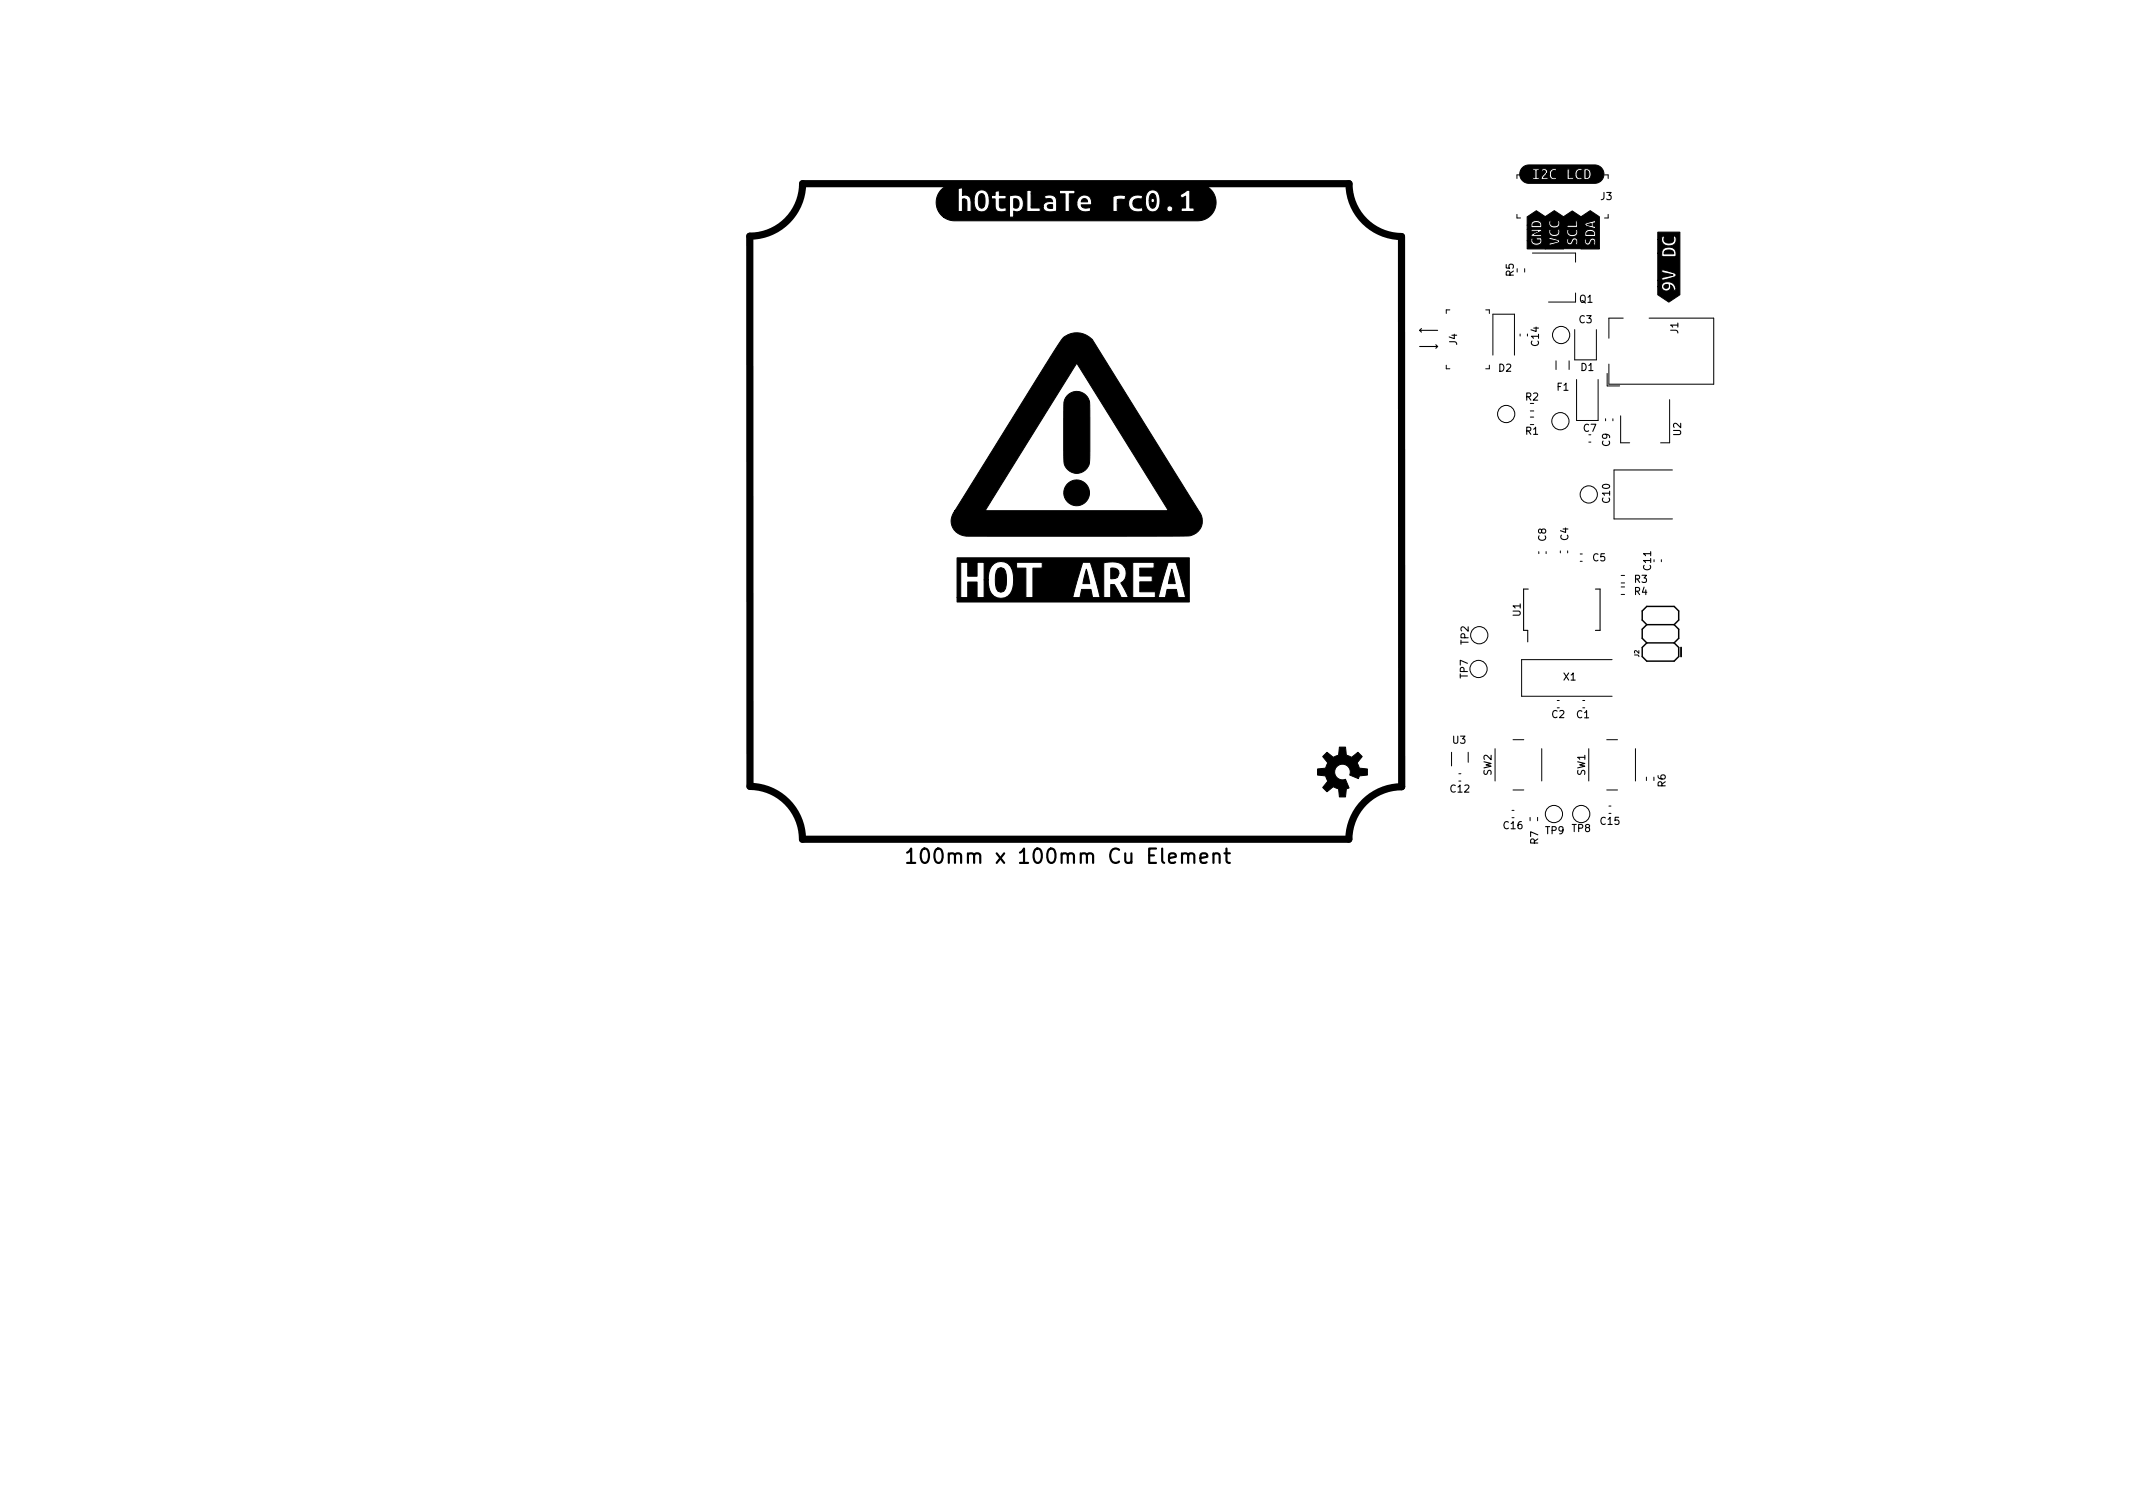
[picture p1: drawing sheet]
<svg xmlns="http://www.w3.org/2000/svg" width="297mm" height="210mm" viewBox="0 0 297 210" stroke-linecap="round" stroke-linejoin="round" font-family="sans-serif">
<defs><g id="words">
<text font-size="2.8" x="129.5" y="120.2">100mm x 100mm Cu Element</text>
<g font-size="1.4">
<text x="222.9" y="27.8">J3</text>
<text x="210.8" y="38.5" transform="rotate(-90 210.8 38.5)">R5</text>
<text x="219.9" y="45">C3</text>
<text x="220" y="42.1">Q1</text>
<text x="233.7" y="46.4" transform="rotate(-90 233.7 46.4)">J1</text>
<text x="202.9" y="48" transform="rotate(-90 202.9 48)">J4</text>
<text x="208.7" y="51.7">D2</text>
<text x="214.3" y="48.1" transform="rotate(-90 214.3 48.1)">C14</text>
<text x="220.2" y="51.6">D1</text>
<text x="212.5" y="55.8">R2</text>
<text x="216.8" y="54.4">F1</text>
<text x="212.5" y="60.5">R1</text>
<text x="220.5" y="60.1">C7</text>
<text x="224.2" y="62.1" transform="rotate(-90 224.2 62.1)">C9</text>
<text x="234.1" y="60.6" transform="rotate(-90 234.1 60.6)">U2</text>
<text x="224.2" y="70" transform="rotate(-90 224.2 70)">C10</text>
<text x="215.3" y="75.3" transform="rotate(-90 215.3 75.3)">C8</text>
<text x="218.4" y="75.2" transform="rotate(-90 218.4 75.2)">C4</text>
<text x="221.8" y="78.1">C5</text>
<text x="227.6" y="81.1">R3</text>
<text x="227.6" y="82.8">R4</text>
<text x="229.9" y="79.4" transform="rotate(-90 229.9 79.4)">C11</text>
<text x="204.5" y="89.7" transform="rotate(-90 204.5 89.7)">TP2</text>
<text x="211.7" y="85.8" transform="rotate(-90 211.7 85.8)">U1</text>
<text x="204.4" y="94.4" transform="rotate(-90 204.4 94.4)">TP7</text>
<text x="217.7" y="94.7">X1</text>
<text x="216.1" y="100">C2</text>
<text x="219.6" y="100">C1</text>
<text x="202.3" y="103.5">U3</text>
<text x="202" y="110.3">C12</text>
<text x="207.7" y="108" transform="rotate(-90 207.7 108)">SW2</text>
<text x="220.7" y="108" transform="rotate(-90 220.7 108)">SW1</text>
<text x="231.9" y="109.6" transform="rotate(-90 231.9 109.6)">R6</text>
<text x="209.4" y="115.4">C16</text>
<text x="214.2" y="117.5" transform="rotate(-90 214.2 117.5)">R7</text>
<text x="215.2" y="116.1">TP9</text>
<text x="218.9" y="115.8">TP8</text>
<text x="222.9" y="114.8">C15</text>
</g>
<text font-size=".8" x="228.3" y="91.5" transform="rotate(-90 228.3 91.5)">J2</text>
</g></defs>
<path d="M104.4 32.9a7.4 7.4 0 0 0 7.4-7.3h76.1a7.4 7.4 0 0 0 7.3 7.3v76.6a7.4 7.4 0 0 0-7.4 7.4h-76a7.4 7.4 0 0 0-7.4-7.4z" fill="none" stroke="#000" stroke-width="1"/>
<path d="M197.7 46l.3 .2M197.7 46h2.5M197.7 48.2h2.5M198 45.7l-.3 .3M200 48l.2 .2M200.2 48.2l-.2 .3M212.8 82h-.6v5.8h.5v1.6M222.2 82h.6v5.8h-.6" fill="none" stroke="#000" stroke-width=".15"/>
<path d="M126.3 118.7l.6-.5v2M128.4 118.3a.48 .48 0 0 1 .5-.1 .48 .48 0 0 1 .4 .3 1.18 1.18 0 0 1-.4 1.7 .51 .51 0 0 1-.6-.4 1.71 1.71 0 0 1 .1-1.5zM169 119a.5 .5 0 0 1 .8 .1v1.1M169 118.8v1.4M170.5 118.8h.8M170.8 118.2v1.7l.1 .2 .4 .1M126.3 120.2h1.2" fill="none" stroke="#000" stroke-width=".3"/>
<g fill="none" stroke="#000" stroke-width=".14">
<path d="M211.3 29.9v.5h.4M211.7 24.4h-.4v.5M212.3 37.4v.5M213.4 35.2h6v1.3M223.4 24.4h.6v.5M224 29.9v.5h-.6M201.4 50.8v.5h.5M201.9 43.1h-.5v.5M206.9 43.1h.5v.5M207.4 50.8v.5h-.5M207.9 49.4v-5.7h3v5.7M211.7 46.5v.3"/>
<path d="M212.7 46.5v.3M213.1 58.1h.5M213.1 57.2h.5M216.7 50.2v1.3M218.5 50.2v1.3M219.3 45.9v4.2h3v-4.2M219.4 40.8v1.3h-3.7M219.5 52.8v5.7h3v-5.7M223.6 58.3v.3M223.8 52v1.7h1.7M224.6 58.3v.3M225.7 57.9v3.8h1.3"/>
<path d="M226.1 44.3h-2v2.8M229.7 44.3h9v9.2h-14.6v-2.8M232.5 55.6v6.1h-1.3M214.3 76.8v.3M215.3 76.8v.3M217.3 76.7v.3M218.3 76.7v.3M220.1 77.1h.2M220.1 78.2h.2M221.3 61.6h.2M231.4 77.9v.3M232.9 65.4h-8.1v6.9h8.1"/>
<path d="M216.9 97.5h.2M220.4 97.5h.3M224.5 91.8h-12.6v5.1h12.6M225.8 81.2h.4M225.8 80.1h.4M225.8 82.8h.4M225.8 81.7h.4M202.1 104.7v1.9M203.2 108.8h.2M203.2 107.7h.2M204.5 104.7v1.4M208.2 104.2v4.5"/>
<path d="M210.6 112.8h.2M210.6 113.9h.2M210.7 110h1.5M210.7 103h1.5M213.1 113.8v.5M214.1 113.8v.5M214.7 104.2v4.5M221.2 104.2v4.5M223.8 110h1.4M223.8 103h1.4M224.1 112.2h.2M224.1 113.3h.2"/>
<path d="M227.8 104.2v4.5M229.3 108.2v.5M230.3 108.2v.5"/>
<circle cx="209.7" cy="57.6" r="1.2"/>
<circle cx="217.3" cy="58.6" r="1.2"/>
<circle cx="217.4" cy="46.6" r="1.2"/>
<circle cx="221.3" cy="68.8" r="1.2"/>
<circle cx="205.9" cy="93.1" r="1.2"/>
<circle cx="206" cy="88.4" r="1.2"/>
<circle cx="216.4" cy="113.3" r="1.2"/>
<circle cx="220.2" cy="113.3" r="1.2"/>
</g>
<g fill="#000" stroke="#000" stroke-width=".14">
<path d="M136.5 27l.2-.1a.79 .79 0 0 1 .5 1.1v.2a.69 .69 0 0 1-.5 .8 .79 .79 0 0 1-.5-1l.1-.8zM141.2 27.7h.1a.63 .63 0 0 1 .6 .9 .44 .44 0 0 1-.3 .4 .44 .44 0 0 1-.4-.1zM145.9 28.6l.2-.1h.5v.5a.67 .67 0 0 1-.8-.3zM150.7 27.8a.44 .44 0 0 1 .5-.1 .44 .44 0 0 1 .3 .4h-.9zM160.3 27a.44 .44 0 0 1 .7 .4v.6a.94 .94 0 0 1-.5 1 .97 .97 0 0 1-.5-1.1h.3v.2l.2 .1 .2-.1 .1-.2-.1-.2-.2-.1-.2 .1v.2h-.3l.1-.5zM131.1 26.4a2.56 2.56 0 0 1 1.8-.8h33.9a2.56 2.56 0 0 1 2.6 2.6 2.56 2.56 0 0 1-2.6 2.5h-33.9l-.7-.1-.8-.4h9.8v-.8l.4 .1 3.3-.1v-.4h-1.3v-.2h1.7a.76 .76 0 0 0 .9 .7l.9-.1v-1.3a.97 .97 0 0 0-1.3-.9l-.3 .1v.4a1.09 1.09 0 0 1 1 .1l.1 .3h-.2a.92 .92 0 0 0-1.1 .7h-1.7v-1.8h4.7v2.4h.6v-1.1h1.1a1.19 1.19 0 0 0 1.6 1.1h4v-1.1h1.6a1.24 1.24 0 0 0 1.7 1.2l.3-.1-.1-.5a1.12 1.12 0 0 1-1.3-.3l.1-.6h1.6v.3a.99 .99 0 0 0 .6 1.1 .99 .99 0 0 0 1.2-.3h1.2a.41 .41 0 0 0 .4 .4l.3-.1 .1-.3-.1-.3-.3-.1a.41 .41 0 0 0-.4 .4h-1.2l.2-.8-.1-1.2h2.9l.2 .5 .6-.3v1.7h-.6v.4h1.8v-.4h-.6v-2.5h-.4l-1 .6h-2.9a.99 .99 0 0 0-1.2-.6 .99 .99 0 0 0-.7 1.1v.4h-1.6a.86 .86 0 0 1 1.1-.3l.1-.4a1.34 1.34 0 0 0-1.9 .8v.2h-1.6v-.5h1.1l.1-.5a2.87 2.87 0 0 0-1.8 .1v2h-3.4h.3l-.1-.5a.8 .8 0 0 1-1.2-.4h1.4a1.06 1.06 0 0 0-.9-1.3 1.06 1.06 0 0 0-1.1 1.1h-1.1v-1.3h.8v-.5h-2.2v.5h-3.9v-.5h-.6v2.9h-1.1a1.25 1.25 0 0 0 .5-1.6 1.25 1.25 0 0 0-1.6-.6l-.2 .1v2.9h-9.2l-.7-.8h3.3v-1.7h.3l.3 .1v.2l.1 1.4h.5v-1.4h.4a1.18 1.18 0 0 0 1.4 1.5 1.5 1.5 0 0 0 .8-1.8h.8a2.09 2.09 0 0 0 .2 1.6 1.63 1.63 0 0 0 1.3 .1v-.5l-.7 .1-.2-.2v-.2v-.9h.9v-.5h-.9v-.6h-.6v.6h-.5v.5h-.3a1.06 1.06 0 0 0-1-1.3 1.06 1.06 0 0 0-1.1 1.2l-.1 .4h-.4a.83 .83 0 0 0-1.2-.8v-1.1l-.6 .1v3.2h-2.7a2.55 2.55 0 0 1 .4-3zM212 23.3l.4-.2 .5-.1h9.2a1.28 1.28 0 0 1 1.3 1.2 1.28 1.28 0 0 1-1.3 1.3h-9.2a1.28 1.28 0 0 1-1.2-1.7h2.1v.9h-.4v.3h1v-.3h-.4v-.9l.6-.1 .1 .2 .3-.2 .2 .1v.2l-.5 .6-.1 .4h1v-.3h-.6l.4-.5h.3a.66 .66 0 0 0 .9 .8h2.6v-.3h-.7v-.5h.8a.66 .66 0 0 0 .3 .7 .66 .66 0 0 0 .6 .1h.4a.76 .76 0 0 0 1-.7 .76 .76 0 0 0-1-.8v1.5h-.4l.2-.1-.1-.2a.51 .51 0 0 1-.7-.3 .51 .51 0 0 1 .2-.6h.5l.1-.2a.68 .68 0 0 0-.8 0 .68 .68 0 0 0-.3 .6h-.8v-.7h-.3v1.5h-1.6l.2-.1-.1-.2a.51 .51 0 0 1-.7-.3 .51 .51 0 0 1 .3-.6h.4l.1-.2a.68 .68 0 0 0-.7 0 .68 .68 0 0 0-.4 .6h-.3a.49 .49 0 0 0-.1-.7 .49 .49 0 0 0-.7 .2h-.2v-.2h-1v.3h-1.7zM212.7 30.2l1.3-.9 1.2 .9v4.5h-2.5v-1.2h.5a.79 .79 0 0 0 .7 .6 .79 .79 0 0 0 .8-.6v-.4h-.8v.3h.6a.5 .5 0 0 1-.6 .5 .5 .5 0 0 1-.4-.6v-.1l-.2-.1-.1 .4h-.5v-1.6h.5v.3h.9l-.5 .3a.42 .42 0 0 0-.4 .4h1.5v-.3h-1l1-.4v-.3h-2v-.6h.5v.4h1.5a.76 .76 0 0 0-.6-1 .76 .76 0 0 0-.9 .6h-.5zM213.5 31.2a.55 .55 0 0 1 .6-.2 .55 .55 0 0 1 .4 .4h-1zM215.2 30.2l1.2-.9 1.3 .9v4.5h-2.5v-.5h.5l1.5-.5v-.3l-1.5-.4v.3l1.2 .3-1.2 .2v.4h-.5v-1.9h.5a.77 .77 0 0 0 .8 .6 .77 .77 0 0 0 .7-.7l-.1-.3-.2 .1a.51 .51 0 0 1-.3 .6 .51 .51 0 0 1-.6-.2v-.4l-.2-.1-.1 .4h-.5v-1.2h.5a.77 .77 0 0 0 .8 .6 .77 .77 0 0 0 .7-.7l-.1-.3-.2 .1a.51 .51 0 0 1-.3 .7 .51 .51 0 0 1-.6-.3v-.4l-.2-.1-.1 .4h-.5zM217.7 30.2l1.3-.8 1.2 .8v4.4h-2.5v-1h.5a.46 .46 0 0 0 .4 .5 .46 .46 0 0 0 .5-.5l.1-.2 .2 .1 .1 .3-.1 .2 .2 .1a.56 .56 0 0 0 .1-.7 .56 .56 0 0 0-.6-.2l-.5 .6-.2-.1 .1-.4-.2-.1-.1 .4h-.5v-1.3h.5a.77 .77 0 0 0 .8 .7 .77 .77 0 0 0 .7-.8l-.1-.3-.2 .1a.51 .51 0 0 1-.3 .7 .51 .51 0 0 1-.6-.3v-.4l-.2-.1-.1 .4h-.5v-.6h2v-1h-.3v.7h-1.2v.3h-.5zM220.2 30.2l1.2-.9 1.3 .9v4.5h-2.5v-1.1h.5a.46 .46 0 0 0 .4 .5 .46 .46 0 0 0 .5-.5l.1-.1h.2l.1 .3-.1 .3 .2 .1a.56 .56 0 0 0 .1-.7 .56 .56 0 0 0-.6-.3l-.5 .6-.2-.1 .1-.4-.2-.1-.1 .4h-.5v-1h.5v.3h1.5a.76 .76 0 0 0-.6-1 .76 .76 0 0 0-.9 .7h-.5v-1.2h.5l1.5 .4v-.3h-.4v-.4l.4-.1v-.3l-1.5 .4v.3h-.5z"/>
<path d="M220.9 23.8a.51 .51 0 0 1 .4 .4 .51 .51 0 0 1-.4 .6zM221 32.4a.55 .55 0 0 1 .5-.2 .55 .55 0 0 1 .5 .4h-1zM221 31.3l.6-.2v.3zM231.7 39.8l.6-.2v.4l-.4 .1-.2-.1zM231.8 35a.73 .73 0 0 1 .7-.2 .73 .73 0 0 1 .6 .6h-1.4zM230.9 32.3h3v8.7l-1.5 1.1-1.5-1.1v-1.1h.5a.64 .64 0 0 0 .7 .6 .64 .64 0 0 0 .5-.8 .73 .73 0 0 1 .5 .7h.3a1.1 1.1 0 0 0-.7-1.1 1.1 1.1 0 0 0-1.3 .4v.2h-.5v-.9h.7l1.8-.5v-.4l-2-.6v.4l1.6 .4-1.6 .3v.4h-.5v-3.7h.5v.4h2a1 1 0 0 0-.3-1.1 1 1 0 0 0-1.2-.1l-.4 .3-.1 .5h-.5v-2h.5a1.07 1.07 0 0 0 .9 .9 1.07 1.07 0 0 0 1.1-.6v-.4l-.1-.4-.3 .1a.61 .61 0 0 1 0 .8 .61 .61 0 0 1-.8 .1 .54 .54 0 0 1-.5-.3 .54 .54 0 0 1 .1-.6l-.3-.1-.1 .5h-.5zM148.6 55.1a1.83 1.83 0 0 1 2.2-.4 1.83 1.83 0 0 1 1 2v3.5a22.3 22.3 0 0 1-.1 4.5 1.82 1.82 0 0 1-2.2 1.1 1.82 1.82 0 0 1-1.4-2v-6.5a2.87 2.87 0 0 1 .5-2.2zM148.1 47a2.94 2.94 0 0 1 4 .3l14.6 23.4a2.45 2.45 0 0 1 .2 3.3 2.01 2.01 0 0 1-1.3 .6l-30.4 .1a2.2 2.2 0 0 1-2.4-1 2.2 2.2 0 0 1 .2-2.6h29.7l-12.8-20.5-12.7 20.5h-4.2l13.1-21.1zM133.3 77.7h32.3v6.1h-32.3v-.6h1.5v-2.2h1.3v2.2h.9v-2.5h.6a2.31 2.31 0 0 0 1.3 2.5 1.66 1.66 0 0 0 2.1-1.3 4.6 4.6 0 0 0-.1-2.8h2v4.1h7.5l.2-1.1h1.3l.3 1.1h2.5v-1.8h.5l.9 1.8h6.2l.2-1.1h1.3l.3 1.1h1l-1.4-4.9h-1l-1.4 4.9h-.4v-.8h-2.2v-1.4h1.8v-.8h-1.8v-1.1h2v-.8h-3v4.9h-.5l-1.1-2a1.59 1.59 0 0 0 .6-2 1.59 1.59 0 0 0-1.7-1l-1.3 .2v4.8h-.5l-1.4-4.9h-1l-1.4 4.9h-5.6v-4.1h1.3v-.8h-3.5v.8h-.7a1.65 1.65 0 0 0-1.8-.9 1.65 1.65 0 0 0-1.4 1.4l-.1 1.1h-.6v-2.4h-.9v1.9h-1.3v-1.9h-1v4.9h-.5zM139 79.2l.4-.2a1.15 1.15 0 0 1 .8 1.4v.3a2.55 2.55 0 0 1-.4 1.6l-.4 .2a1.14 1.14 0 0 1-.8-1.4v-.4a2.58 2.58 0 0 1 .4-1.5zM151.3 79.2l.5 2.1h-1zM154.7 79.1h.1a.83 .83 0 0 1 1 .7l-.2 .6-.3 .1-.6 .1z"/>
<path d="M163.2 79.2l.5 2.1h-1zM184.8 104.7l.9 .8 .7-.3 .1-1.2h.9l.1 1.2 .7 .3 .9-.8 .6 .6-.7 .9 .3 .8 1.1 .1v.8l-1.1 .1-.1 .4-1.2-.5a1.09 1.09 0 0 0-.9-1.5 1.09 1.09 0 0 0-1.2 1.2 1.09 1.09 0 0 0 1.5 .9l.5 1.2-.4 .1-.1 1.2h-.9l-.1-1.2-.7-.3-.9 .8-.6-.6 .7-.9-.3-.8-1.1-.1v-.8l1.1-.1 .3-.8-.7-.9z"/>
<circle cx="149.9" cy="68.6" r="1.79"/>
</g>
<path d="M229.3 87l-.6-.7v-1.2l.6-.7h3.8l.7 .7v1.2l-.7 .7M229.3 87l-.6 .6v1.3l.6 .6M229.3 89.5l-.6 .7v1.2l.6 .7h3.8l.7-.7v-1.2l-.7-.7M229.3 89.5h3.8M229.3 87h3.8M233.1 87l.7 .6v1.3l-.7 .6M234.1 90.2v1.2" fill="none" stroke="#000" stroke-width=".2"/>
<use href="#words"/>
</svg>
